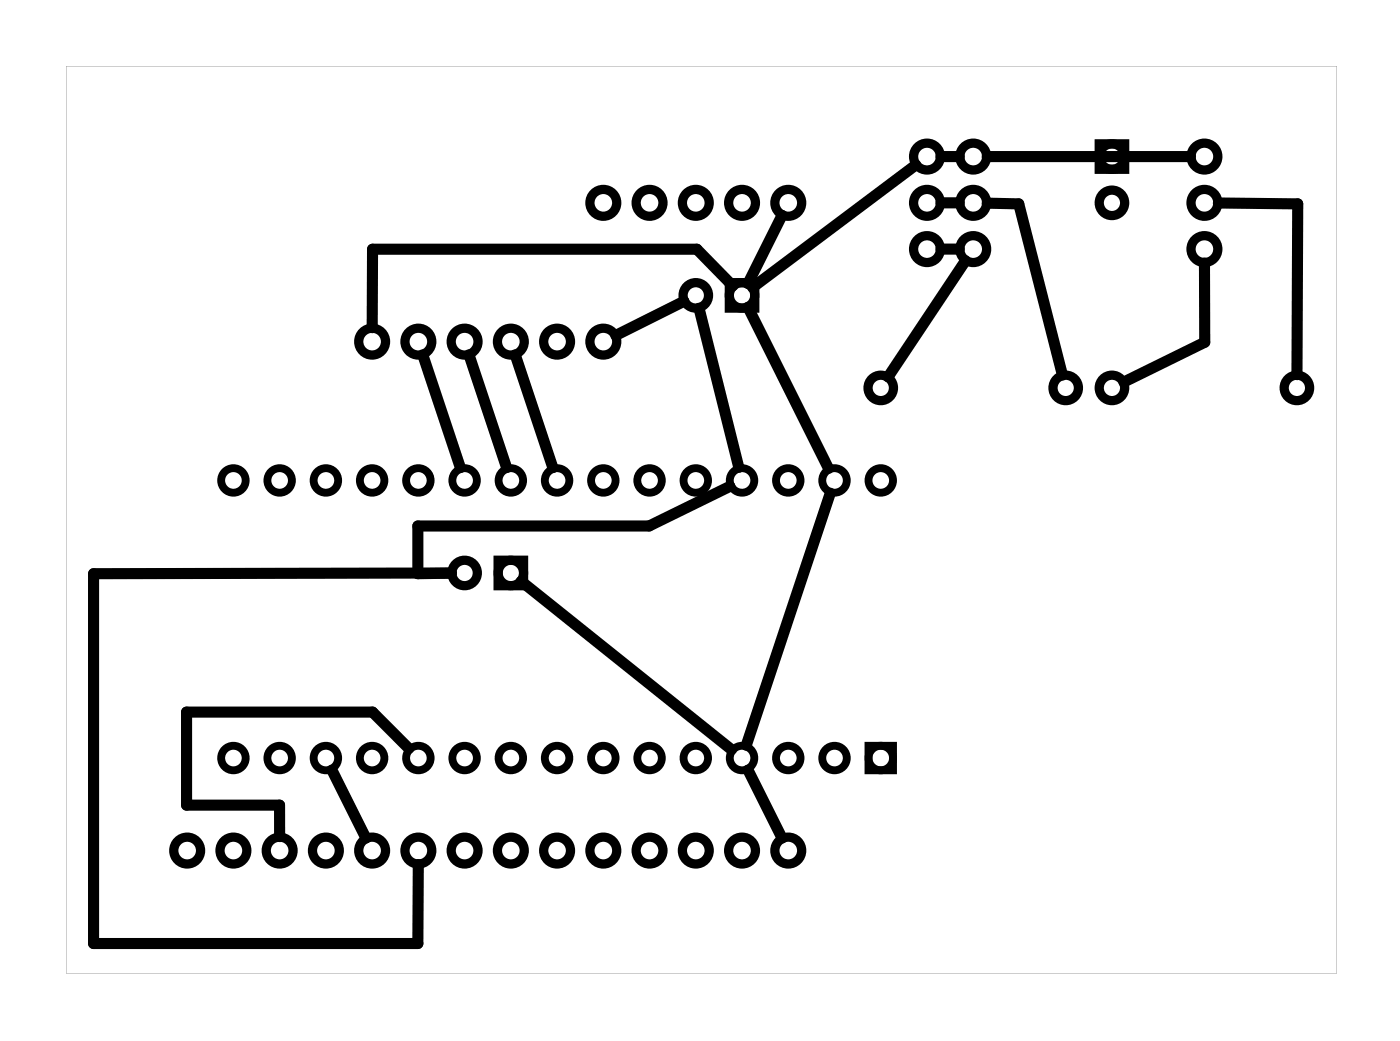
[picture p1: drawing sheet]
<svg xmlns="http://www.w3.org/2000/svg" width="77mm" height="57mm" viewBox="0 0 77 57" stroke-linecap="round" stroke-linejoin="round" font-family="sans-serif">
<path d="M3.6 3.6v49.8h69.8v-49.8zM3.6 3.6h69.8v49.8h-69.8z" fill="#000"/>
<g fill="none" stroke="#000" stroke-width=".51">
<path d="M40.1 15.5h1.4v1.4h-1.4zM60.4 7.9h1.4v1.4h-1.4zM27.4 30.8h1.4v1.4h-1.4z"/>
<circle cx="20.4" cy="18.8" r=".74"/>
<circle cx="23" cy="18.8" r=".74"/>
<circle cx="25.5" cy="18.8" r=".74"/>
<circle cx="28.1" cy="18.8" r=".74"/>
<circle cx="30.6" cy="18.8" r=".74"/>
<circle cx="33.1" cy="18.8" r=".74"/>
<circle cx="33.1" cy="11.1" r=".74"/>
<circle cx="35.7" cy="11.1" r=".74"/>
<circle cx="38.2" cy="11.1" r=".74"/>
<circle cx="38.2" cy="16.2" r=".7"/>
<circle cx="40.8" cy="11.1" r=".74"/>
<circle cx="40.8" cy="16.2" r=".7"/>
<circle cx="43.3" cy="11.1" r=".74"/>
<circle cx="50.9" cy="11.1" r=".74"/>
<circle cx="50.9" cy="13.7" r=".74"/>
<circle cx="50.9" cy="8.6" r=".74"/>
<circle cx="53.5" cy="11.1" r=".74"/>
<circle cx="53.5" cy="13.7" r=".74"/>
<circle cx="53.5" cy="8.6" r=".74"/>
<circle cx="61.1" cy="11.1" r=".7"/>
<circle cx="61.1" cy="8.6" r=".7"/>
<circle cx="66.2" cy="11.1" r=".74"/>
<circle cx="66.2" cy="13.7" r=".74"/>
<circle cx="66.2" cy="8.6" r=".74"/>
<circle cx="25.5" cy="31.5" r=".7"/>
<circle cx="28.1" cy="31.5" r=".7"/>
<circle cx="48.4" cy="21.3" r=".7"/>
<circle cx="58.5" cy="21.3" r=".7"/>
<circle cx="61.1" cy="21.3" r=".7"/>
<circle cx="71.2" cy="21.3" r=".7"/>
<circle cx="10.3" cy="46.7" r=".74"/>
<circle cx="12.8" cy="46.7" r=".74"/>
<circle cx="15.4" cy="46.7" r=".74"/>
<circle cx="17.9" cy="46.7" r=".74"/>
<circle cx="20.4" cy="46.7" r=".74"/>
<circle cx="23" cy="46.7" r=".74"/>
<circle cx="25.5" cy="46.7" r=".74"/>
<circle cx="28.1" cy="46.7" r=".74"/>
<circle cx="30.6" cy="46.7" r=".74"/>
<circle cx="33.1" cy="46.7" r=".74"/>
<circle cx="35.7" cy="46.7" r=".74"/>
<circle cx="38.2" cy="46.7" r=".74"/>
<circle cx="40.8" cy="46.7" r=".74"/>
<circle cx="43.3" cy="46.7" r=".74"/>
</g>
<g fill="none" stroke="#000" stroke-width=".43">
<path d="M47.7 40.9h1.4v1.4h-1.4z"/>
<circle cx="12.8" cy="26.4" r=".67"/>
<circle cx="15.4" cy="26.4" r=".67"/>
<circle cx="17.9" cy="26.4" r=".67"/>
<circle cx="20.4" cy="26.4" r=".67"/>
<circle cx="23" cy="26.4" r=".67"/>
<circle cx="25.5" cy="26.4" r=".67"/>
<circle cx="28.1" cy="26.4" r=".67"/>
<circle cx="30.6" cy="26.4" r=".67"/>
<circle cx="33.1" cy="26.4" r=".67"/>
<circle cx="35.7" cy="26.4" r=".67"/>
<circle cx="38.2" cy="26.4" r=".67"/>
<circle cx="40.8" cy="26.4" r=".67"/>
<circle cx="43.3" cy="26.4" r=".67"/>
<circle cx="45.8" cy="26.4" r=".67"/>
<circle cx="48.4" cy="26.4" r=".67"/>
<circle cx="12.8" cy="41.6" r=".67"/>
<circle cx="15.4" cy="41.6" r=".67"/>
<circle cx="17.9" cy="41.6" r=".67"/>
<circle cx="20.4" cy="41.6" r=".67"/>
<circle cx="23" cy="41.6" r=".67"/>
<circle cx="25.5" cy="41.6" r=".67"/>
<circle cx="28.1" cy="41.6" r=".67"/>
<circle cx="30.6" cy="41.6" r=".67"/>
<circle cx="33.1" cy="41.6" r=".67"/>
<circle cx="35.7" cy="41.6" r=".67"/>
<circle cx="38.2" cy="41.6" r=".67"/>
<circle cx="40.8" cy="41.6" r=".67"/>
<circle cx="43.3" cy="41.6" r=".67"/>
<circle cx="45.8" cy="41.6" r=".67"/>
<circle cx="48.4" cy="41.6" r=".67"/>
</g>
<g fill="none" stroke="#000" stroke-width=".61">
<path d="M23.2 19.5l2.1 6.2M25.8 19.5l2 6.2M28.3 19.5l2.1 6.2M37.6 16.5l-3.8 1.9M38.4 16.9l2.2 8.8M40.3 15.7l-2-2h-17.8l-.1 4.3M41.1 16.9l4.4 8.8M43 11.8l-1.9 3.8M50.3 9.1l-9 6.7M51.7 8.6h1M51.7 13.7h1M51.7 11.1h1"/>
<path d="M53 14.3l-4.2 6.4M54.2 11.2h1.8l2.4 9.4M54.2 8.6h11.2M66.2 14.4v4.4l-4.5 2.2M66.9 11.1l4.4 .1-.1 9.4M28.6 31.9l11.6 9.3M40.1 26.7l-4.4 2.2h-12.7v2.6h1.8h-19.7v20.3h17.9v-4.3M45.6 27.1l-4.6 13.8M18.2 42.3l1.9 3.7M22.5 41.1l-2-2h-10.3v5.1h5.2v1.7M41.1 42.3l1.9 3.7"/>
</g>
</svg>
